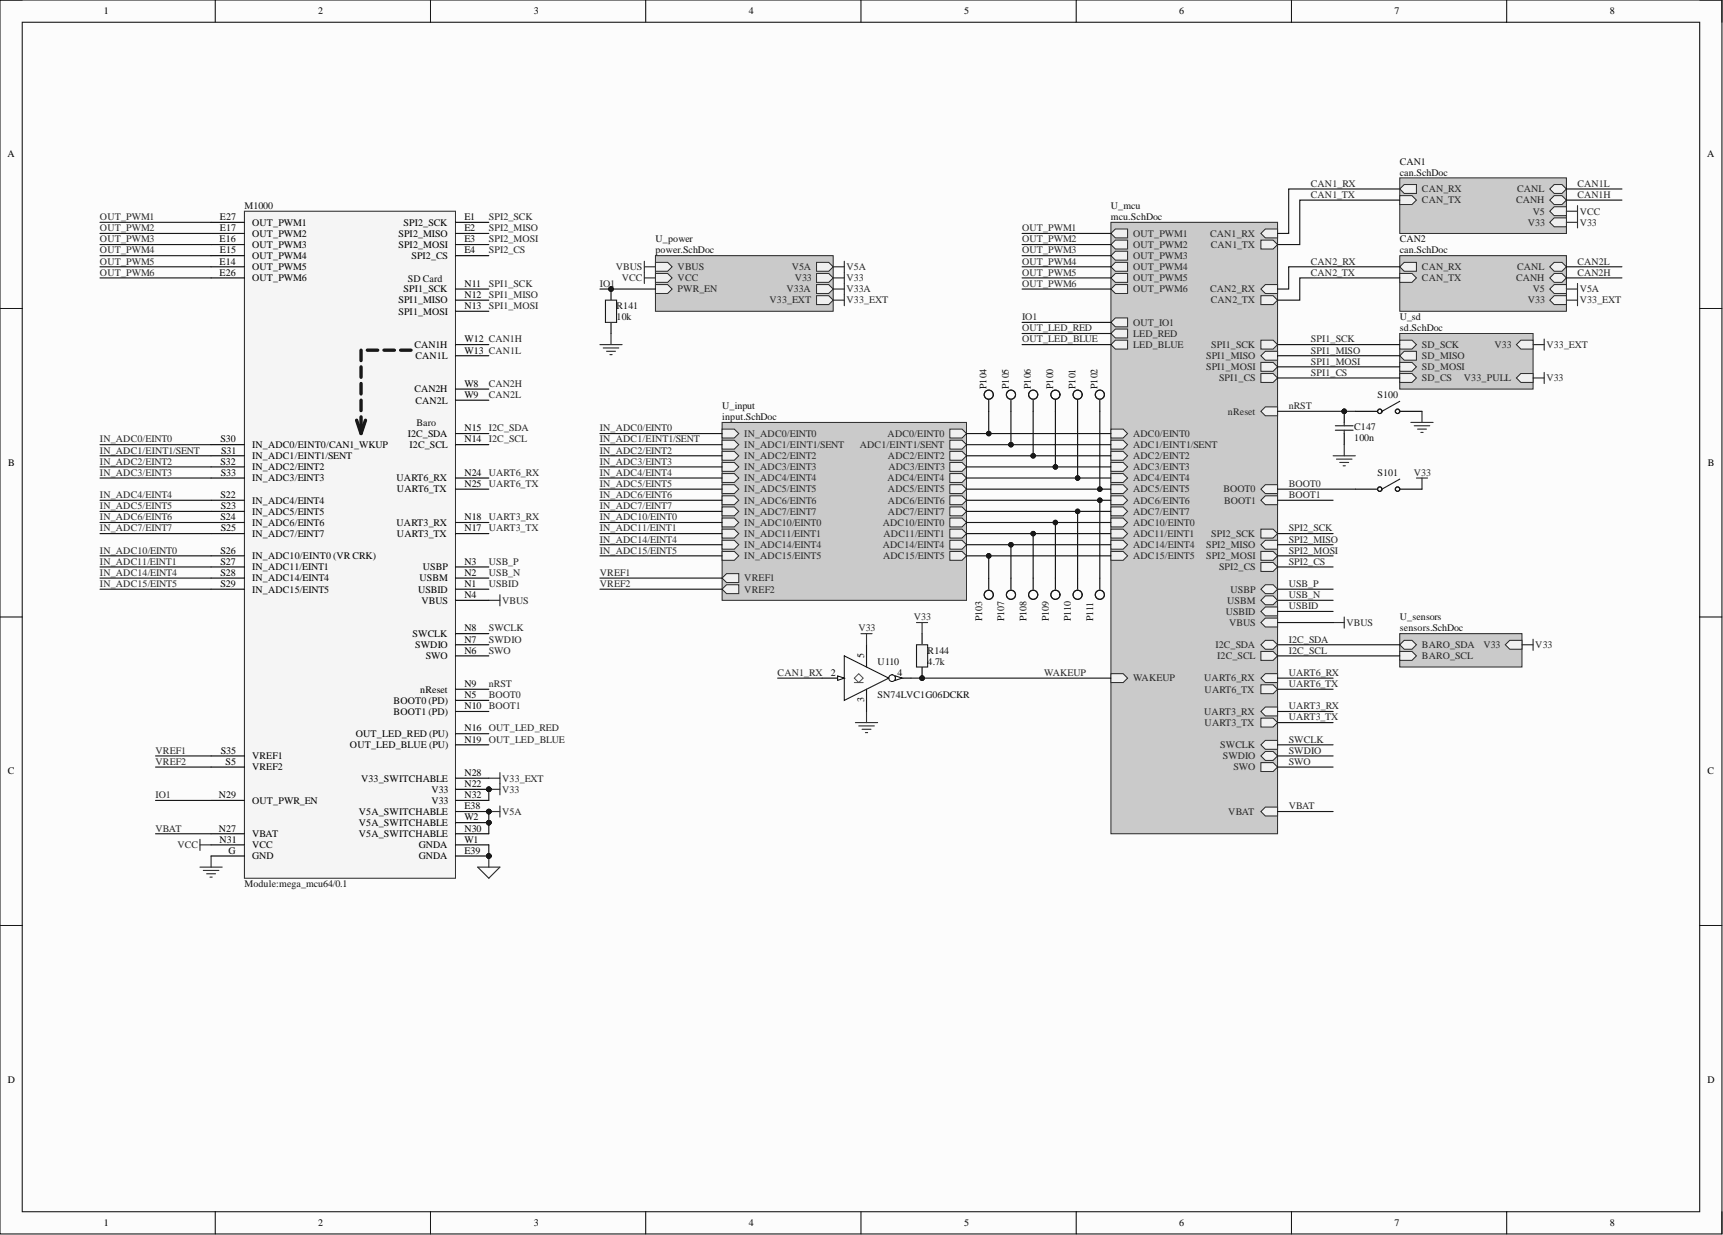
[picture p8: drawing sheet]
<svg xmlns="http://www.w3.org/2000/svg" width="393mm" height="282mm" viewBox="0 0 393 282" stroke-linecap="round" stroke-linejoin="round" font-family="sans-serif">
<defs><g id="words">
<g font-size="2.3">
<text x="23.7" y="3.3">1</text>
<text x="72.6" y="3.3">2</text>
<text x="121.9" y="3.3">3</text>
<text x="170.9" y="3.3">4</text>
<text x="220.1" y="3.3">5</text>
<text x="269.2" y="3.3">6</text>
<text x="318.4" y="3.3">7</text>
<text x="367.5" y="3.3">8</text>
<text x="1.7" y="35.9">A</text>
<text x="389.7" y="35.9">A</text>
<text x="50.2" y="52.8">E17</text>
<text x="50.2" y="50.2">E27</text>
<text x="57.6" y="51.5">OUT_PWM1</text>
<text x="92.1" y="51.5">SPI2_SCK</text>
<text x="106" y="50.2">E1</text>
<text x="106" y="52.8">E2</text>
<text x="50.1" y="55.3">E16</text>
<text x="50.2" y="57.8">E15</text>
<text x="57.6" y="54">OUT_PWM2</text>
<text x="57.6" y="56.6">OUT_PWM3</text>
<text x="57.6" y="59.1">OUT_PWM4</text>
<text x="91" y="54">SPI2_MISO</text>
<text x="91" y="56.6">SPI2_MOSI</text>
<text x="93.9" y="59.1">SPI2_CS</text>
<text x="106" y="55.3">E3</text>
<text x="106" y="57.8">E4</text>
<text x="50.1" y="60.4">E14</text>
<text x="50.1" y="62.9">E26</text>
<text x="57.6" y="61.7">OUT_PWM5</text>
<text x="57.6" y="64.2">OUT_PWM6</text>
<text x="106" y="65.5">N11</text>
<text x="91" y="69.3">SPI1_MISO</text>
<text x="91" y="71.8">SPI1_MOSI</text>
<text x="92.1" y="66.7">SPI1_SCK</text>
<text x="106" y="68">N12</text>
<text x="106" y="70.5">N13</text>
<text x="94.6" y="79.4">CAN1H</text>
<text x="94.9" y="82">CAN1L</text>
<text x="106" y="78.1">W12 CAN1H</text>
<text x="106" y="80.7">W13 CAN1L</text>
<text x="94.6" y="89.6">CAN2H</text>
<text x="106" y="88.3">W8</text>
<text x="94.9" y="92.1">CAN2L</text>
<text x="106" y="90.8">W9</text>
<text x="50.3" y="101">S30</text>
<text x="93.1" y="99.7">I2C_SDA</text>
<text x="106" y="101">N14</text>
<text x="106" y="98.4">N15</text>
<text x="1.9" y="106.4">B</text>
<text x="50.3" y="106.1">S32</text>
<text x="50.5" y="103.5">S31</text>
<text x="57.6" y="102.3">IN_ADC0/EINT0/CAN1_WKUP</text>
<text x="57.6" y="104.8">IN_ADC1/EINT1/SENT</text>
<text x="57.6" y="107.3">IN_ADC2/EINT2</text>
<text x="93.5" y="102.3">I2C_SCL</text>
<text x="389.9" y="106.4">B</text>
<text x="50.3" y="113.7">S22</text>
<text x="50.4" y="108.6">S33</text>
<text x="57.6" y="109.9">IN_ADC3/EINT3</text>
<text x="90.5" y="109.9">UART6_RX</text>
<text x="90.6" y="112.4">UART6_TX</text>
<text x="106" y="108.6">N24</text>
<text x="106" y="111.1">N25</text>
<text x="50.3" y="118.7">S24</text>
<text x="50.4" y="116.2">S23</text>
<text x="57.6" y="114.9">IN_ADC4/EINT4</text>
<text x="57.6" y="117.5">IN_ADC5/EINT5</text>
<text x="106" y="118.7">N18</text>
<text x="50.4" y="121.3">S25</text>
<text x="57.6" y="120">IN_ADC6/EINT6</text>
<text x="57.6" y="122.5">IN_ADC7/EINT7</text>
<text x="90.5" y="120">UART3_RX</text>
<text x="90.6" y="122.5">UART3_TX</text>
<text x="106" y="121.3">N17</text>
<text x="50.3" y="131.4">S28</text>
<text x="50.3" y="128.9">S27</text>
<text x="50.3" y="126.4">S26</text>
<text x="57.6" y="130.2">IN_ADC11/EINT1</text>
<text x="57.6" y="127.6">IN_ADC10/EINT0 (VR CRK)</text>
<text x="96.5" y="130.2">USBP</text>
<text x="106" y="131.4">N2</text>
<text x="106" y="128.9">N3</text>
<text x="50.3" y="134">S29</text>
<text x="57.6" y="135.2">IN_ADC15/EINT5</text>
<text x="57.6" y="132.7">IN_ADC14/EINT4</text>
<text x="95.4" y="135.2">USBID</text>
<text x="95.8" y="132.7">USBM</text>
<text x="96.2" y="137.8">VBUS</text>
<text x="106" y="134">N1</text>
<text x="106" y="136.5">N4</text>
<text x="94.2" y="145.4">SWCLK</text>
<text x="94.8" y="147.9">SWDIO</text>
<text x="106" y="149.2">N6</text>
<text x="106" y="146.7">N7</text>
<text x="106" y="144.1">N8</text>
<text x="97.2" y="150.5">SWO</text>
<text x="189.7" y="154.3">2</text>
<text x="197.3" y="150.2" transform="rotate(-90 197.3 150.2)">5</text>
<text x="204.9" y="154.3">4</text>
<text x="89.9" y="160.6">BOOT0 (PD)</text>
<text x="96" y="158.1">nReset</text>
<text x="106" y="159.3">N5</text>
<text x="106" y="156.8">N9</text>
<text x="106" y="161.9">N10</text>
<text x="197.3" y="160.3" transform="rotate(-90 197.3 160.3)">3</text>
<text x="89.9" y="163.1">BOOT1 (PD)</text>
<text x="106" y="167">N16</text>
<text x="50.4" y="172">S35</text>
<text x="57.6" y="173.3">VREF1</text>
<text x="79.9" y="170.8">OUT_LED_BLUE (PU)</text>
<text x="81.2" y="168.2">OUT_LED_RED (PU)</text>
<text x="106" y="169.5">N19</text>
<text x="1.8" y="176.8">C</text>
<text x="51.5" y="174.6">S5</text>
<text x="57.6" y="175.8">VREF2</text>
<text x="82.4" y="178.4">V33_SWITCHABLE</text>
<text x="106" y="179.6">N22</text>
<text x="106" y="177.1">N28</text>
<text x="389.8" y="176.8">C</text>
<text x="50" y="182.2">N29</text>
<text x="57.6" y="183.4">OUT_PWR_EN</text>
<text x="81.9" y="186">V5A_SWITCHABLE</text>
<text x="98.5" y="180.9">V33</text>
<text x="98.5" y="183.4">V33</text>
<text x="106" y="182.2">N32</text>
<text x="106" y="184.7">E38</text>
<text x="50" y="189.8">N27</text>
<text x="57.6" y="191.1">VBAT</text>
<text x="81.9" y="188.5">V5A_SWITCHABLE</text>
<text x="81.9" y="191.1">V5A_SWITCHABLE</text>
<text x="106" y="187.2">W2</text>
<text x="106" y="189.8">N30</text>
<text x="50.1" y="192.3">N31</text>
<text x="52.2" y="194.9">G</text>
<text x="57.6" y="193.6">VCC</text>
<text x="57.6" y="196.1">GND</text>
<text x="95.6" y="196.1">GNDA</text>
<text x="95.6" y="193.6">GNDA</text>
<text x="106" y="194.9">E39</text>
<text x="106" y="192.3">W1</text>
<text x="1.8" y="247.2">D</text>
<text x="389.8" y="247.2">D</text>
<text x="23.7" y="279.9">1</text>
<text x="72.6" y="279.9">2</text>
<text x="121.9" y="279.9">3</text>
<text x="170.9" y="279.9">4</text>
<text x="220.1" y="279.9">5</text>
<text x="269.2" y="279.9">6</text>
<text x="318.4" y="279.9">7</text>
<text x="367.5" y="279.9">8</text>
</g>
<g font-size="2.3" fill="#0e0e0e">
<text x="319.6" y="37.6">CAN1</text>
<text x="319.6" y="40.1">can.SchDoc</text>
<text x="55.8" y="47.7">M1000</text>
<text x="253.6" y="47.7">U_mcu</text>
<text x="253.6" y="50.2">mcu.SchDoc</text>
<text x="149.6" y="55.3">U_power</text>
<text x="149.6" y="57.8">power.SchDoc</text>
<text x="319.6" y="55.3">CAN2</text>
<text x="319.6" y="57.8">can.SchDoc</text>
<text x="93.1" y="64.4">SD Card</text>
<text x="140.8" y="70.5">R141</text>
<text x="140.8" y="73.1">10k</text>
<text x="319.6" y="73.1">U_sd</text>
<text x="319.6" y="75.6">sd.SchDoc</text>
<text x="225.2" y="88.8" transform="rotate(-90 225.2 88.8)">P104</text>
<text x="230.3" y="88.8" transform="rotate(-90 230.3 88.8)">P105</text>
<text x="235.4" y="88.8" transform="rotate(-90 235.4 88.8)">P106</text>
<text x="240.4" y="88.8" transform="rotate(-90 240.4 88.8)">P100</text>
<text x="245.5" y="88.8" transform="rotate(-90 245.5 88.8)">P101</text>
<text x="250.6" y="88.8" transform="rotate(-90 250.6 88.8)">P102</text>
<text x="164.9" y="93.4">U_input</text>
<text x="164.9" y="95.9">input.SchDoc</text>
<text x="314.5" y="90.8">S100</text>
<text x="95.1" y="97.2">Baro</text>
<text x="309.2" y="98.2">C147</text>
<text x="309.2" y="100.7">100n</text>
<text x="314.5" y="108.6">S101</text>
<text x="224.2" y="141.8" transform="rotate(-90 224.2 141.8)">P103</text>
<text x="229.3" y="141.8" transform="rotate(-90 229.3 141.8)">P107</text>
<text x="234.3" y="141.8" transform="rotate(-90 234.3 141.8)">P108</text>
<text x="239.4" y="141.8" transform="rotate(-90 239.4 141.8)">P109</text>
<text x="244.5" y="141.8" transform="rotate(-90 244.5 141.8)">P110</text>
<text x="249.6" y="141.8" transform="rotate(-90 249.6 141.8)">P111</text>
<text x="319.6" y="141.6">U_sensors</text>
<text x="211.8" y="149.2">R144</text>
<text x="319.6" y="144.1">sensors.SchDoc</text>
<text x="200.4" y="151.7">U110</text>
<text x="211.8" y="151.7">4.7k</text>
<text x="200.4" y="159.3">SN74LVC1G06DCKR</text>
<text x="55.8" y="202.5">Module:mega_mcu64/0.1</text>
</g>
<g font-size="2.3" fill="#262626">
<text x="299.3" y="42.6">CAN1_RX</text>
<text x="299.3" y="45.2">CAN1_TX</text>
<text x="324.6" y="46.4">CAN_TX</text>
<text x="324.6" y="43.9">CAN_RX</text>
<text x="346.1" y="46.4">CANH</text>
<text x="346.4" y="43.9">CANL</text>
<text x="360.1" y="42.6">CAN1L</text>
<text x="360.1" y="45.2">CAN1H</text>
<text x="22.8" y="50.2">OUT_PWM1</text>
<text x="22.8" y="52.8">OUT_PWM2</text>
<text x="111.6" y="50.2">SPI2_SCK</text>
<text x="111.6" y="52.8">SPI2_MISO</text>
<text x="233.3" y="52.8">OUT_PWM1</text>
<text x="348.8" y="51.5">V33</text>
<text x="349.9" y="49">V5</text>
<text x="360.6" y="51.5">V33</text>
<text x="360.6" y="49">VCC</text>
<text x="22.8" y="55.3">OUT_PWM3</text>
<text x="22.8" y="57.8">OUT_PWM4</text>
<text x="111.6" y="55.3">SPI2_MOSI</text>
<text x="111.6" y="57.8">SPI2_CS</text>
<text x="233.3" y="55.3">OUT_PWM2</text>
<text x="233.3" y="57.8">OUT_PWM3</text>
<text x="258.7" y="54">OUT_PWM1</text>
<text x="258.7" y="56.6">OUT_PWM2</text>
<text x="258.7" y="59.1">OUT_PWM3</text>
<text x="276.3" y="54">CAN1_RX</text>
<text x="276.4" y="56.6">CAN1_TX</text>
<text x="22.8" y="60.4">OUT_PWM5</text>
<text x="22.8" y="62.9">OUT_PWM6</text>
<text x="111.6" y="65.5">SPI1_SCK</text>
<text x="137" y="65.5">IO1</text>
<text x="140.6" y="61.7">VBUS</text>
<text x="141.9" y="64.2">VCC</text>
<text x="154.7" y="61.7">VBUS</text>
<text x="154.7" y="64.2">VCC</text>
<text x="180.7" y="61.7">V5A</text>
<text x="181.4" y="64.2">V33</text>
<text x="193.3" y="64.2">V33</text>
<text x="193.3" y="61.7">V5A</text>
<text x="233.3" y="60.4">OUT_PWM4</text>
<text x="233.3" y="62.9">OUT_PWM5</text>
<text x="233.3" y="65.5">OUT_PWM6</text>
<text x="258.7" y="61.7">OUT_PWM4</text>
<text x="258.7" y="64.2">OUT_PWM5</text>
<text x="299.3" y="60.4">CAN2_RX</text>
<text x="299.3" y="62.9">CAN2_TX</text>
<text x="324.6" y="64.2">CAN_TX</text>
<text x="324.6" y="61.7">CAN_RX</text>
<text x="346.1" y="64.2">CANH</text>
<text x="346.4" y="61.7">CANL</text>
<text x="360.1" y="60.4">CAN2L</text>
<text x="360.1" y="62.9">CAN2H</text>
<text x="111.6" y="68">SPI1_MISO</text>
<text x="111.6" y="70.5">SPI1_MOSI</text>
<text x="154.7" y="66.7">PWR_EN</text>
<text x="175.7" y="69.3">V33_EXT</text>
<text x="179.6" y="66.7">V33A</text>
<text x="193.3" y="66.7">V33A</text>
<text x="193.3" y="69.3">V33_EXT</text>
<text x="258.7" y="66.7">OUT_PWM6</text>
<text x="276.3" y="66.7">CAN2_RX</text>
<text x="276.4" y="69.3">CAN2_TX</text>
<text x="348.8" y="69.3">V33</text>
<text x="349.9" y="66.7">V5</text>
<text x="360.6" y="69.3">V33_EXT</text>
<text x="360.6" y="66.7">V5A</text>
<text x="233.3" y="73.1">IO1</text>
<text x="233.3" y="75.6">OUT_LED_RED</text>
<text x="258.7" y="74.3">OUT_IO1</text>
<text x="258.7" y="76.9">LED_RED</text>
<text x="233.3" y="78.1">OUT_LED_BLUE</text>
<text x="258.7" y="79.4">LED_BLUE</text>
<text x="275.3" y="82">SPI1_MISO</text>
<text x="276.5" y="79.4">SPI1_SCK</text>
<text x="299.3" y="78.1">SPI1_SCK</text>
<text x="299.3" y="80.7">SPI1_MISO</text>
<text x="299.3" y="83.2">SPI1_MOSI</text>
<text x="324.6" y="79.4">SD_SCK</text>
<text x="324.6" y="82">SD_MISO</text>
<text x="341.2" y="79.4">V33</text>
<text x="353" y="79.4">V33_EXT</text>
<text x="111.6" y="88.3">CAN2H</text>
<text x="275.3" y="84.5">SPI1_MOSI</text>
<text x="278.3" y="87">SPI1_CS</text>
<text x="299.3" y="85.8">SPI1_CS</text>
<text x="324.6" y="87">SD_CS</text>
<text x="324.6" y="84.5">SD_MOSI</text>
<text x="334.2" y="87">V33_PULL</text>
<text x="353" y="87">V33</text>
<text x="111.6" y="90.8">CAN2L</text>
<text x="280.3" y="94.6">nReset</text>
<text x="294.2" y="93.4">nRST</text>
<text x="22.8" y="101">IN_ADC0/EINT0</text>
<text x="111.6" y="98.4">I2C_SDA</text>
<text x="111.6" y="101">I2C_SCL</text>
<text x="137" y="98.4">IN_ADC0/EINT0</text>
<text x="137" y="101">IN_ADC1/EINT1/SENT</text>
<text x="169.9" y="99.7">IN_ADC0/EINT0</text>
<text x="202.6" y="99.7">ADC0/EINT0</text>
<text x="258.7" y="99.7">ADC0/EINT0</text>
<text x="22.8" y="103.5">IN_ADC1/EINT1/SENT</text>
<text x="22.8" y="106.1">IN_ADC2/EINT2</text>
<text x="137" y="103.5">IN_ADC2/EINT2</text>
<text x="137" y="106.1">IN_ADC3/EINT3</text>
<text x="169.9" y="102.3">IN_ADC1/EINT1/SENT</text>
<text x="169.9" y="104.8">IN_ADC2/EINT2</text>
<text x="169.9" y="107.3">IN_ADC3/EINT3</text>
<text x="196.3" y="102.3">ADC1/EINT1/SENT</text>
<text x="202.7" y="104.8">ADC2/EINT2</text>
<text x="202.8" y="107.3">ADC3/EINT3</text>
<text x="258.7" y="104.8">ADC2/EINT2</text>
<text x="258.7" y="102.3">ADC1/EINT1/SENT</text>
<text x="258.7" y="107.3">ADC3/EINT3</text>
<text x="22.8" y="108.6">IN_ADC3/EINT3</text>
<text x="22.8" y="113.7">IN_ADC4/EINT4</text>
<text x="111.6" y="108.6">UART6_RX</text>
<text x="111.6" y="111.1">UART6_TX</text>
<text x="137" y="108.6">IN_ADC4/EINT4</text>
<text x="137" y="111.1">IN_ADC5/EINT5</text>
<text x="137" y="113.7">IN_ADC6/EINT6</text>
<text x="169.9" y="109.9">IN_ADC4/EINT4</text>
<text x="169.9" y="112.4">IN_ADC5/EINT5</text>
<text x="202.6" y="109.9">ADC4/EINT4</text>
<text x="202.7" y="112.4">ADC5/EINT5</text>
<text x="258.7" y="112.4">ADC5/EINT5</text>
<text x="258.7" y="109.9">ADC4/EINT4</text>
<text x="279.3" y="112.4">BOOT0</text>
<text x="294.2" y="111.1">BOOT0</text>
<text x="294.2" y="113.7">BOOT1</text>
<text x="322.8" y="108.6">V33</text>
<text x="22.8" y="116.2">IN_ADC5/EINT5</text>
<text x="22.8" y="118.7">IN_ADC6/EINT6</text>
<text x="111.6" y="118.7">UART3_RX</text>
<text x="137" y="116.2">IN_ADC7/EINT7</text>
<text x="137" y="118.7">IN_ADC10/EINT0</text>
<text x="169.9" y="114.9">IN_ADC6/EINT6</text>
<text x="169.9" y="117.5">IN_ADC7/EINT7</text>
<text x="202.7" y="114.9">ADC6/EINT6</text>
<text x="202.7" y="117.5">ADC7/EINT7</text>
<text x="258.7" y="114.9">ADC6/EINT6</text>
<text x="258.7" y="117.5">ADC7/EINT7</text>
<text x="279.5" y="114.9">BOOT1</text>
<text x="22.8" y="121.3">IN_ADC7/EINT7</text>
<text x="111.6" y="121.3">UART3_TX</text>
<text x="137" y="121.3">IN_ADC11/EINT1</text>
<text x="137" y="123.8">IN_ADC14/EINT4</text>
<text x="169.9" y="120">IN_ADC10/EINT0</text>
<text x="169.9" y="122.5">IN_ADC11/EINT1</text>
<text x="169.9" y="125.1">IN_ADC14/EINT4</text>
<text x="201.5" y="120">ADC10/EINT0</text>
<text x="201.5" y="125.1">ADC14/EINT4</text>
<text x="201.7" y="122.5">ADC11/EINT1</text>
<text x="258.7" y="120">ADC10/EINT0</text>
<text x="258.7" y="122.5">ADC11/EINT1</text>
<text x="258.7" y="125.1">ADC14/EINT4</text>
<text x="275.3" y="125.1">SPI2_MISO</text>
<text x="276.5" y="122.5">SPI2_SCK</text>
<text x="294.2" y="121.3">SPI2_SCK</text>
<text x="294.2" y="123.8">SPI2_MISO</text>
<text x="22.8" y="126.4">IN_ADC10/EINT0</text>
<text x="22.8" y="128.9">IN_ADC11/EINT1</text>
<text x="22.8" y="131.4">IN_ADC14/EINT4</text>
<text x="111.6" y="128.9">USB_P</text>
<text x="111.6" y="131.4">USB_N</text>
<text x="137" y="131.4">VREF1</text>
<text x="137" y="126.4">IN_ADC15/EINT5</text>
<text x="169.9" y="127.6">IN_ADC15/EINT5</text>
<text x="201.6" y="127.6">ADC15/EINT5</text>
<text x="258.7" y="127.6">ADC15/EINT5</text>
<text x="275.3" y="127.6">SPI2_MOSI</text>
<text x="278.3" y="130.2">SPI2_CS</text>
<text x="294.2" y="126.4">SPI2_MOSI</text>
<text x="294.2" y="128.9">SPI2_CS</text>
<text x="22.8" y="134">IN_ADC15/EINT5</text>
<text x="111.6" y="134">USBID</text>
<text x="114.6" y="137.8">VBUS</text>
<text x="137" y="134">VREF2</text>
<text x="169.9" y="132.7">VREF1</text>
<text x="169.9" y="135.2">VREF2</text>
<text x="280.2" y="137.8">USBM</text>
<text x="280.9" y="135.2">USBP</text>
<text x="294.2" y="134">USB_P</text>
<text x="294.2" y="136.5">USB_N</text>
<text x="208.6" y="141.6">V33</text>
<text x="279.8" y="140.3">USBID</text>
<text x="280.6" y="142.8">VBUS</text>
<text x="294.2" y="139">USBID</text>
<text x="307.4" y="142.8">VBUS</text>
<text x="111.6" y="144.1">SWCLK</text>
<text x="111.6" y="146.7">SWDIO</text>
<text x="111.6" y="149.2">SWO</text>
<text x="196" y="144.1">V33</text>
<text x="277.5" y="147.9">I2C_SDA</text>
<text x="294.2" y="146.7">I2C_SDA</text>
<text x="294.2" y="149.2">I2C_SCL</text>
<text x="324.6" y="147.9">BARO_SDA</text>
<text x="338.7" y="147.9">V33</text>
<text x="350.5" y="147.9">V33</text>
<text x="177.5" y="154.3">CAN1_RX</text>
<text x="238.4" y="154.3">WAKEUP</text>
<text x="258.7" y="155.5">WAKEUP</text>
<text x="274.9" y="155.5">UART6_RX</text>
<text x="277.9" y="150.5">I2C_SCL</text>
<text x="294.2" y="154.3">UART6_RX</text>
<text x="324.6" y="150.5">BARO_SCL</text>
<text x="111.6" y="156.8">nRST</text>
<text x="111.6" y="159.3">BOOT0</text>
<text x="111.6" y="161.9">BOOT1</text>
<text x="275" y="158.1">UART6_TX</text>
<text x="294.2" y="156.8">UART6_TX</text>
<text x="294.2" y="161.9">UART3_RX</text>
<text x="111.6" y="167">OUT_LED_RED</text>
<text x="274.9" y="163.1">UART3_RX</text>
<text x="275" y="165.7">UART3_TX</text>
<text x="294.2" y="164.4">UART3_TX</text>
<text x="35.5" y="172">VREF1</text>
<text x="111.6" y="169.5">OUT_LED_BLUE</text>
<text x="278.6" y="170.8">SWCLK</text>
<text x="279.1" y="173.3">SWDIO</text>
<text x="294.2" y="169.5">SWCLK</text>
<text x="294.2" y="172">SWDIO</text>
<text x="35.5" y="174.6">VREF2</text>
<text x="114.6" y="178.4">V33_EXT</text>
<text x="281.6" y="175.8">SWO</text>
<text x="294.2" y="174.6">SWO</text>
<text x="35.5" y="182.2">IO1</text>
<text x="114.6" y="180.9">V33</text>
<text x="114.6" y="186">V5A</text>
<text x="280.4" y="186">VBAT</text>
<text x="294.2" y="184.7">VBAT</text>
<text x="35.5" y="189.8">VBAT</text>
<text x="40.5" y="193.6">VCC</text>
</g>
</g></defs>
<path d="M0 0h393.1v281.6h-393.1z" fill-rule="evenodd" fill="#fcfcfc"/>
<path d="M0 0h393.1v281.6h-393.1z" fill="none" stroke="#000" stroke-width=".23"/>
<path d="M5.1 5.1h382.9v271.5h-382.9z" fill-rule="evenodd" fill="#fcfcfc"/>
<g fill="none" stroke="#000" stroke-width=".23">
<path d="M0 0h5.1M49.1 0v5.1M98.3 0v5.1M147.4 0v5.1M196.6 0v5.1M245.7 0v5.1M294.8 0v5.1M344 0v5.1M388 0h5.1v5.1M5.1 5.1h382.9v271.5h-382.9zM0 70.4h5.1M388 70.4h5.1"/>
<path d="M0 140.8h5.1M388 140.8h5.1M0 211.2h5.1M388 211.2h5.1M49.1 276.6v5M98.3 276.6v5M147.4 276.6v5M196.6 276.6v5M245.7 276.6v5M294.8 276.6v5M344 276.6v5M393.1 276.6v5"/>
</g>
<path d="M164.9 96.4h55.7v40.6h-55.7z" fill-rule="evenodd" fill="#cacaca"/>
<path d="M164.9 96.4h55.7v40.6h-55.7z" fill="none" stroke="#262626" stroke-width=".23"/>
<path d="M165.9 130.9h2.8v2.1h-2.8l-1-1.1z" fill-rule="evenodd" fill="#f0f0f0"/>
<path d="M165.9 130.9h2.8v2.1h-2.8l-1-1.1z" fill="none" stroke="#262626" stroke-width=".23"/>
<path d="M165.9 133.5h2.8v2h-2.8l-1-1z" fill-rule="evenodd" fill="#f0f0f0"/>
<path d="M165.9 133.5h2.8v2h-2.8l-1-1z" fill="none" stroke="#262626" stroke-width=".23"/>
<path d="M216.8 97.9h2.8l1 1.1-1 1h-2.8z" fill-rule="evenodd" fill="#f0f0f0"/>
<path d="M216.8 97.9h2.8l1 1.1-1 1h-2.8z" fill="none" stroke="#262626" stroke-width=".23"/>
<path d="M216.8 100.5h2.8l1 1-1 1h-2.8z" fill-rule="evenodd" fill="#f0f0f0"/>
<path d="M216.8 100.5h2.8l1 1-1 1h-2.8z" fill="none" stroke="#262626" stroke-width=".23"/>
<path d="M216.8 103h2.8l1 1-1 1h-2.8z" fill-rule="evenodd" fill="#f0f0f0"/>
<path d="M216.8 103h2.8l1 1-1 1h-2.8z" fill="none" stroke="#262626" stroke-width=".23"/>
<path d="M216.8 105.5h2.8l1 1.1-1 1h-2.8z" fill-rule="evenodd" fill="#f0f0f0"/>
<path d="M216.8 105.5h2.8l1 1.1-1 1h-2.8z" fill="none" stroke="#262626" stroke-width=".23"/>
<path d="M216.8 108.1h2.8l1 1-1 1h-2.8z" fill-rule="evenodd" fill="#f0f0f0"/>
<path d="M216.8 108.1h2.8l1 1-1 1h-2.8z" fill="none" stroke="#262626" stroke-width=".23"/>
<path d="M216.8 110.6h2.8l1 1-1 1.1h-2.8z" fill-rule="evenodd" fill="#f0f0f0"/>
<path d="M216.8 110.6h2.8l1 1-1 1.1h-2.8z" fill="none" stroke="#262626" stroke-width=".23"/>
<path d="M216.8 113.2h2.8l1 1-1 1h-2.8z" fill-rule="evenodd" fill="#f0f0f0"/>
<path d="M216.8 113.2h2.8l1 1-1 1h-2.8z" fill="none" stroke="#262626" stroke-width=".23"/>
<path d="M216.8 115.7h2.8l1 1-1 1h-2.8z" fill-rule="evenodd" fill="#f0f0f0"/>
<path d="M216.8 115.7h2.8l1 1-1 1h-2.8z" fill="none" stroke="#262626" stroke-width=".23"/>
<path d="M216.8 118.2h2.8l1 1.1-1 1h-2.8z" fill-rule="evenodd" fill="#f0f0f0"/>
<path d="M216.8 118.2h2.8l1 1.1-1 1h-2.8z" fill="none" stroke="#262626" stroke-width=".23"/>
<path d="M216.8 120.8h2.8l1 1-1 1h-2.8z" fill-rule="evenodd" fill="#f0f0f0"/>
<path d="M216.8 120.8h2.8l1 1-1 1h-2.8z" fill="none" stroke="#262626" stroke-width=".23"/>
<path d="M216.8 123.3h2.8l1 1-1 1h-2.8z" fill-rule="evenodd" fill="#f0f0f0"/>
<path d="M216.8 123.3h2.8l1 1-1 1h-2.8z" fill="none" stroke="#262626" stroke-width=".23"/>
<path d="M216.8 125.8h2.8l1 1.1-1 1h-2.8z" fill-rule="evenodd" fill="#f0f0f0"/>
<path d="M216.8 125.8h2.8l1 1.1-1 1h-2.8z" fill="none" stroke="#262626" stroke-width=".23"/>
<path d="M164.9 97.9h2.7l1.1 1.1-1.1 1h-2.7z" fill-rule="evenodd" fill="#f0f0f0"/>
<path d="M164.9 97.9h2.7l1.1 1.1-1.1 1h-2.7z" fill="none" stroke="#262626" stroke-width=".23"/>
<path d="M164.9 100.5h2.7l1.1 1-1.1 1h-2.7z" fill-rule="evenodd" fill="#f0f0f0"/>
<path d="M164.9 100.5h2.7l1.1 1-1.1 1h-2.7z" fill="none" stroke="#262626" stroke-width=".23"/>
<path d="M164.9 103h2.7l1.1 1-1.1 1h-2.7z" fill-rule="evenodd" fill="#f0f0f0"/>
<path d="M164.9 103h2.7l1.1 1-1.1 1h-2.7z" fill="none" stroke="#262626" stroke-width=".23"/>
<path d="M164.9 105.5h2.7l1.1 1.1-1.1 1h-2.7z" fill-rule="evenodd" fill="#f0f0f0"/>
<path d="M164.9 105.5h2.7l1.1 1.1-1.1 1h-2.7z" fill="none" stroke="#262626" stroke-width=".23"/>
<path d="M164.9 108.1h2.7l1.1 1-1.1 1h-2.7z" fill-rule="evenodd" fill="#f0f0f0"/>
<path d="M164.9 108.1h2.7l1.1 1-1.1 1h-2.7z" fill="none" stroke="#262626" stroke-width=".23"/>
<path d="M164.9 110.6h2.7l1.1 1-1.1 1.1h-2.7z" fill-rule="evenodd" fill="#f0f0f0"/>
<path d="M164.9 110.6h2.7l1.1 1-1.1 1.1h-2.7z" fill="none" stroke="#262626" stroke-width=".23"/>
<path d="M164.9 113.2h2.7l1.1 1-1.1 1h-2.7z" fill-rule="evenodd" fill="#f0f0f0"/>
<path d="M164.9 113.2h2.7l1.1 1-1.1 1h-2.7z" fill="none" stroke="#262626" stroke-width=".23"/>
<path d="M164.9 115.7h2.7l1.1 1-1.1 1h-2.7z" fill-rule="evenodd" fill="#f0f0f0"/>
<path d="M164.9 115.7h2.7l1.1 1-1.1 1h-2.7z" fill="none" stroke="#262626" stroke-width=".23"/>
<path d="M164.9 118.2h2.7l1.1 1.1-1.1 1h-2.7z" fill-rule="evenodd" fill="#f0f0f0"/>
<path d="M164.9 118.2h2.7l1.1 1.1-1.1 1h-2.7z" fill="none" stroke="#262626" stroke-width=".23"/>
<path d="M164.9 120.8h2.7l1.1 1-1.1 1h-2.7z" fill-rule="evenodd" fill="#f0f0f0"/>
<path d="M164.9 120.8h2.7l1.1 1-1.1 1h-2.7z" fill="none" stroke="#262626" stroke-width=".23"/>
<path d="M164.9 123.3h2.7l1.1 1-1.1 1h-2.7z" fill-rule="evenodd" fill="#f0f0f0"/>
<path d="M164.9 123.3h2.7l1.1 1-1.1 1h-2.7z" fill="none" stroke="#262626" stroke-width=".23"/>
<path d="M164.9 125.8h2.7l1.1 1.1-1.1 1h-2.7z" fill-rule="evenodd" fill="#f0f0f0"/>
<path d="M164.9 125.8h2.7l1.1 1.1-1.1 1h-2.7z" fill="none" stroke="#262626" stroke-width=".23"/>
<path d="M253.6 50.7h38.1v139.6h-38.1z" fill-rule="evenodd" fill="#cacaca"/>
<path d="M253.6 50.7h38.1v139.6h-38.1z" fill="none" stroke="#262626" stroke-width=".23"/>
<path d="M254.6 52.3h2.8v2h-2.8l-1-1z" fill-rule="evenodd" fill="#f0f0f0"/>
<path d="M254.6 52.3h2.8v2h-2.8l-1-1z" fill="none" stroke="#262626" stroke-width=".23"/>
<path d="M254.6 65h2.8v2h-2.8l-1-1z" fill-rule="evenodd" fill="#f0f0f0"/>
<path d="M254.6 65h2.8v2h-2.8l-1-1z" fill="none" stroke="#262626" stroke-width=".23"/>
<path d="M254.6 54.8h2.8v2h-2.8l-1-1z" fill-rule="evenodd" fill="#f0f0f0"/>
<path d="M254.6 54.8h2.8v2h-2.8l-1-1z" fill="none" stroke="#262626" stroke-width=".23"/>
<path d="M254.6 57.3h2.8v2.1h-2.8l-1-1z" fill-rule="evenodd" fill="#f0f0f0"/>
<path d="M254.6 57.3h2.8v2.1h-2.8l-1-1z" fill="none" stroke="#262626" stroke-width=".23"/>
<path d="M254.6 59.9h2.8v2h-2.8l-1-1z" fill-rule="evenodd" fill="#f0f0f0"/>
<path d="M254.6 59.9h2.8v2h-2.8l-1-1z" fill="none" stroke="#262626" stroke-width=".23"/>
<path d="M254.6 62.4h2.8v2h-2.8l-1-1z" fill-rule="evenodd" fill="#f0f0f0"/>
<path d="M254.6 62.4h2.8v2h-2.8l-1-1z" fill="none" stroke="#262626" stroke-width=".23"/>
<path d="M254.6 72.6h2.8v2h-2.8l-1-1z" fill-rule="evenodd" fill="#f0f0f0"/>
<path d="M254.6 72.6h2.8v2h-2.8l-1-1z" fill="none" stroke="#262626" stroke-width=".23"/>
<path d="M288.9 92.9h2.8v2h-2.8l-1-1z" fill-rule="evenodd" fill="#f0f0f0"/>
<path d="M288.9 92.9h2.8v2h-2.8l-1-1z" fill="none" stroke="#262626" stroke-width=".23"/>
<path d="M288.9 110.6h2.8v2.1h-2.8l-1-1.1z" fill-rule="evenodd" fill="#f0f0f0"/>
<path d="M288.9 110.6h2.8v2.1h-2.8l-1-1.1z" fill="none" stroke="#262626" stroke-width=".23"/>
<path d="M288.9 184.2h2.8v2h-2.8l-1-1z" fill-rule="evenodd" fill="#f0f0f0"/>
<path d="M288.9 184.2h2.8v2h-2.8l-1-1z" fill="none" stroke="#262626" stroke-width=".23"/>
<path d="M288.9 146.1h1.7l1.1 1.1-1.1 1h-1.7l-1-1z" fill-rule="evenodd" fill="#f0f0f0"/>
<path d="M288.9 146.1h1.7l1.1 1.1-1.1 1h-1.7l-1-1z" fill="none" stroke="#262626" stroke-width=".23"/>
<path d="M288.9 136h1.7l1.1 1-1.1 1h-1.7l-1-1z" fill-rule="evenodd" fill="#f0f0f0"/>
<path d="M288.9 136h1.7l1.1 1-1.1 1h-1.7l-1-1z" fill="none" stroke="#262626" stroke-width=".23"/>
<path d="M288.9 133.5h1.7l1.1 1-1.1 1h-1.7l-1-1z" fill-rule="evenodd" fill="#f0f0f0"/>
<path d="M288.9 133.5h1.7l1.1 1-1.1 1h-1.7l-1-1z" fill="none" stroke="#262626" stroke-width=".23"/>
<path d="M288.9 138.5h2.8v2.1h-2.8l-1-1.1z" fill-rule="evenodd" fill="#f0f0f0"/>
<path d="M288.9 138.5h2.8v2.1h-2.8l-1-1.1z" fill="none" stroke="#262626" stroke-width=".23"/>
<path d="M288.9 141.1h2.8v2h-2.8l-1-1z" fill-rule="evenodd" fill="#f0f0f0"/>
<path d="M288.9 141.1h2.8v2h-2.8l-1-1z" fill="none" stroke="#262626" stroke-width=".23"/>
<path d="M288.9 169h2.8v2h-2.8l-1-1z" fill-rule="evenodd" fill="#f0f0f0"/>
<path d="M288.9 169h2.8v2h-2.8l-1-1z" fill="none" stroke="#262626" stroke-width=".23"/>
<path d="M288.9 171.5h1.7l1.1 1-1.1 1h-1.7l-1-1z" fill-rule="evenodd" fill="#f0f0f0"/>
<path d="M288.9 171.5h1.7l1.1 1-1.1 1h-1.7l-1-1z" fill="none" stroke="#262626" stroke-width=".23"/>
<path d="M287.9 174.1h2.7l1.1 1-1.1 1h-2.7z" fill-rule="evenodd" fill="#f0f0f0"/>
<path d="M287.9 174.1h2.7l1.1 1-1.1 1h-2.7z" fill="none" stroke="#262626" stroke-width=".23"/>
<path d="M287.9 125.8h2.7l1.1 1.1-1.1 1h-2.7z" fill-rule="evenodd" fill="#f0f0f0"/>
<path d="M287.9 125.8h2.7l1.1 1.1-1.1 1h-2.7z" fill="none" stroke="#262626" stroke-width=".23"/>
<path d="M288.9 123.3h2.8v2h-2.8l-1-1z" fill-rule="evenodd" fill="#f0f0f0"/>
<path d="M288.9 123.3h2.8v2h-2.8l-1-1z" fill="none" stroke="#262626" stroke-width=".23"/>
<path d="M287.9 120.8h2.7l1.1 1-1.1 1h-2.7z" fill-rule="evenodd" fill="#f0f0f0"/>
<path d="M287.9 120.8h2.7l1.1 1-1.1 1h-2.7z" fill="none" stroke="#262626" stroke-width=".23"/>
<path d="M287.9 128.4h2.7l1.1 1-1.1 1h-2.7z" fill-rule="evenodd" fill="#f0f0f0"/>
<path d="M287.9 128.4h2.7l1.1 1-1.1 1h-2.7z" fill="none" stroke="#262626" stroke-width=".23"/>
<path d="M287.9 148.7h2.7l1.1 1-1.1 1h-2.7z" fill-rule="evenodd" fill="#f0f0f0"/>
<path d="M287.9 148.7h2.7l1.1 1-1.1 1h-2.7z" fill="none" stroke="#262626" stroke-width=".23"/>
<path d="M288.9 80.2h2.8v2h-2.8l-1-1z" fill-rule="evenodd" fill="#f0f0f0"/>
<path d="M288.9 80.2h2.8v2h-2.8l-1-1z" fill="none" stroke="#262626" stroke-width=".23"/>
<path d="M287.9 82.7h2.7l1.1 1-1.1 1h-2.7z" fill-rule="evenodd" fill="#f0f0f0"/>
<path d="M287.9 82.7h2.7l1.1 1-1.1 1h-2.7z" fill="none" stroke="#262626" stroke-width=".23"/>
<path d="M287.9 77.6h2.7l1.1 1.1-1.1 1h-2.7z" fill-rule="evenodd" fill="#f0f0f0"/>
<path d="M287.9 77.6h2.7l1.1 1.1-1.1 1h-2.7z" fill="none" stroke="#262626" stroke-width=".23"/>
<path d="M253.6 153.8h2.8l1 1-1 1h-2.8z" fill-rule="evenodd" fill="#f0f0f0"/>
<path d="M253.6 153.8h2.8l1 1-1 1h-2.8z" fill="none" stroke="#262626" stroke-width=".23"/>
<path d="M253.6 103h2.8l1 1-1 1h-2.8z" fill-rule="evenodd" fill="#f0f0f0"/>
<path d="M253.6 103h2.8l1 1-1 1h-2.8z" fill="none" stroke="#262626" stroke-width=".23"/>
<path d="M253.6 110.6h2.8l1 1-1 1.1h-2.8z" fill-rule="evenodd" fill="#f0f0f0"/>
<path d="M253.6 110.6h2.8l1 1-1 1.1h-2.8z" fill="none" stroke="#262626" stroke-width=".23"/>
<path d="M253.6 108.1h2.8l1 1-1 1h-2.8z" fill-rule="evenodd" fill="#f0f0f0"/>
<path d="M253.6 108.1h2.8l1 1-1 1h-2.8z" fill="none" stroke="#262626" stroke-width=".23"/>
<path d="M253.6 118.2h2.8l1 1.1-1 1h-2.8z" fill-rule="evenodd" fill="#f0f0f0"/>
<path d="M253.6 118.2h2.8l1 1.1-1 1h-2.8z" fill="none" stroke="#262626" stroke-width=".23"/>
<path d="M253.6 120.8h2.8l1 1-1 1h-2.8z" fill-rule="evenodd" fill="#f0f0f0"/>
<path d="M253.6 120.8h2.8l1 1-1 1h-2.8z" fill="none" stroke="#262626" stroke-width=".23"/>
<path d="M253.6 100.5h2.8l1 1-1 1h-2.8z" fill-rule="evenodd" fill="#f0f0f0"/>
<path d="M253.6 100.5h2.8l1 1-1 1h-2.8z" fill="none" stroke="#262626" stroke-width=".23"/>
<path d="M253.6 97.9h2.8l1 1.1-1 1h-2.8z" fill-rule="evenodd" fill="#f0f0f0"/>
<path d="M253.6 97.9h2.8l1 1.1-1 1h-2.8z" fill="none" stroke="#262626" stroke-width=".23"/>
<path d="M253.6 105.5h2.8l1 1.1-1 1h-2.8z" fill-rule="evenodd" fill="#f0f0f0"/>
<path d="M253.6 105.5h2.8l1 1.1-1 1h-2.8z" fill="none" stroke="#262626" stroke-width=".23"/>
<path d="M253.6 113.2h2.8l1 1-1 1h-2.8z" fill-rule="evenodd" fill="#f0f0f0"/>
<path d="M253.6 113.2h2.8l1 1-1 1h-2.8z" fill="none" stroke="#262626" stroke-width=".23"/>
<path d="M253.6 123.3h2.8l1 1-1 1h-2.8z" fill-rule="evenodd" fill="#f0f0f0"/>
<path d="M253.6 123.3h2.8l1 1-1 1h-2.8z" fill="none" stroke="#262626" stroke-width=".23"/>
<path d="M253.6 115.7h2.8l1 1-1 1h-2.8z" fill-rule="evenodd" fill="#f0f0f0"/>
<path d="M253.6 115.7h2.8l1 1-1 1h-2.8z" fill="none" stroke="#262626" stroke-width=".23"/>
<path d="M253.6 125.8h2.8l1 1.1-1 1h-2.8z" fill-rule="evenodd" fill="#f0f0f0"/>
<path d="M253.6 125.8h2.8l1 1.1-1 1h-2.8z" fill="none" stroke="#262626" stroke-width=".23"/>
<path d="M287.9 163.9h2.7l1.1 1-1.1 1h-2.7z" fill-rule="evenodd" fill="#f0f0f0"/>
<path d="M287.9 163.9h2.7l1.1 1-1.1 1h-2.7z" fill="none" stroke="#262626" stroke-width=".23"/>
<path d="M288.9 161.4h2.8v2h-2.8l-1-1z" fill-rule="evenodd" fill="#f0f0f0"/>
<path d="M288.9 161.4h2.8v2h-2.8l-1-1z" fill="none" stroke="#262626" stroke-width=".23"/>
<path d="M287.9 54.8h2.7l1.1 1-1.1 1h-2.7z" fill-rule="evenodd" fill="#f0f0f0"/>
<path d="M287.9 54.8h2.7l1.1 1-1.1 1h-2.7z" fill="none" stroke="#262626" stroke-width=".23"/>
<path d="M288.9 52.3h2.8v2h-2.8l-1-1z" fill-rule="evenodd" fill="#f0f0f0"/>
<path d="M288.9 52.3h2.8v2h-2.8l-1-1z" fill="none" stroke="#262626" stroke-width=".23"/>
<path d="M287.9 67.5h2.7l1.1 1-1.1 1h-2.7z" fill-rule="evenodd" fill="#f0f0f0"/>
<path d="M287.9 67.5h2.7l1.1 1-1.1 1h-2.7z" fill="none" stroke="#262626" stroke-width=".23"/>
<path d="M288.9 65h2.8v2h-2.8l-1-1z" fill-rule="evenodd" fill="#f0f0f0"/>
<path d="M288.9 65h2.8v2h-2.8l-1-1z" fill="none" stroke="#262626" stroke-width=".23"/>
<path d="M287.9 156.3h2.7l1.1 1-1.1 1h-2.7z" fill-rule="evenodd" fill="#f0f0f0"/>
<path d="M287.9 156.3h2.7l1.1 1-1.1 1h-2.7z" fill="none" stroke="#262626" stroke-width=".23"/>
<path d="M288.9 153.8h2.8v2h-2.8l-1-1z" fill-rule="evenodd" fill="#f0f0f0"/>
<path d="M288.9 153.8h2.8v2h-2.8l-1-1z" fill="none" stroke="#262626" stroke-width=".23"/>
<path d="M287.9 85.3h2.7l1.1 1-1.1 1h-2.7z" fill-rule="evenodd" fill="#f0f0f0"/>
<path d="M287.9 85.3h2.7l1.1 1-1.1 1h-2.7z" fill="none" stroke="#262626" stroke-width=".23"/>
<path d="M254.6 75.1h2.8v2h-2.8l-1-1z" fill-rule="evenodd" fill="#f0f0f0"/>
<path d="M254.6 75.1h2.8v2h-2.8l-1-1z" fill="none" stroke="#262626" stroke-width=".23"/>
<path d="M254.6 77.6h2.8v2.1h-2.8l-1-1z" fill-rule="evenodd" fill="#f0f0f0"/>
<path d="M254.6 77.6h2.8v2.1h-2.8l-1-1z" fill="none" stroke="#262626" stroke-width=".23"/>
<path d="M288.9 113.2h2.8v2h-2.8l-1-1z" fill-rule="evenodd" fill="#f0f0f0"/>
<path d="M288.9 113.2h2.8v2h-2.8l-1-1z" fill="none" stroke="#262626" stroke-width=".23"/>
<path d="M319.6 40.6h38v12.7h-38z" fill-rule="evenodd" fill="#cacaca"/>
<path d="M319.6 40.6h38v12.7h-38z" fill="none" stroke="#262626" stroke-width=".23"/>
<path d="M319.6 44.7h2.7l1.1 1-1.1 1h-2.7z" fill-rule="evenodd" fill="#f0f0f0"/>
<path d="M319.6 44.7h2.7l1.1 1-1.1 1h-2.7z" fill="none" stroke="#262626" stroke-width=".23"/>
<path d="M320.6 42.1h2.8v2h-2.8l-1-1z" fill-rule="evenodd" fill="#f0f0f0"/>
<path d="M320.6 42.1h2.8v2h-2.8l-1-1z" fill="none" stroke="#262626" stroke-width=".23"/>
<path d="M354.8 44.7h1.8l1 1-1 1h-1.8l-1-1z" fill-rule="evenodd" fill="#f0f0f0"/>
<path d="M354.8 44.7h1.8l1 1-1 1h-1.8l-1-1z" fill="none" stroke="#262626" stroke-width=".23"/>
<path d="M354.8 42.1h1.8l1 1-1 1h-1.8l-1-1z" fill-rule="evenodd" fill="#f0f0f0"/>
<path d="M354.8 42.1h1.8l1 1-1 1h-1.8l-1-1z" fill="none" stroke="#262626" stroke-width=".23"/>
<path d="M354.8 49.7h2.8v2.1h-2.8l-1-1.1z" fill-rule="evenodd" fill="#f0f0f0"/>
<path d="M354.8 49.7h2.8v2.1h-2.8l-1-1.1z" fill="none" stroke="#262626" stroke-width=".23"/>
<path d="M354.8 47.2h2.8v2h-2.8l-1-1z" fill-rule="evenodd" fill="#f0f0f0"/>
<path d="M354.8 47.2h2.8v2h-2.8l-1-1z" fill="none" stroke="#262626" stroke-width=".23"/>
<path d="M319.6 76.1h30.4v12.7h-30.4z" fill-rule="evenodd" fill="#cacaca"/>
<path d="M319.6 76.1h30.4v12.7h-30.4z" fill="none" stroke="#262626" stroke-width=".23"/>
<path d="M319.6 85.3h2.7l1.1 1-1.1 1h-2.7z" fill-rule="evenodd" fill="#f0f0f0"/>
<path d="M319.6 85.3h2.7l1.1 1-1.1 1h-2.7z" fill="none" stroke="#262626" stroke-width=".23"/>
<path d="M319.6 82.7h2.7l1.1 1-1.1 1h-2.7z" fill-rule="evenodd" fill="#f0f0f0"/>
<path d="M319.6 82.7h2.7l1.1 1-1.1 1h-2.7z" fill="none" stroke="#262626" stroke-width=".23"/>
<path d="M319.6 77.6h2.7l1.1 1.1-1.1 1h-2.7z" fill-rule="evenodd" fill="#f0f0f0"/>
<path d="M319.6 77.6h2.7l1.1 1.1-1.1 1h-2.7z" fill="none" stroke="#262626" stroke-width=".23"/>
<path d="M320.6 80.2h2.8v2h-2.8l-1-1z" fill-rule="evenodd" fill="#f0f0f0"/>
<path d="M320.6 80.2h2.8v2h-2.8l-1-1z" fill="none" stroke="#262626" stroke-width=".23"/>
<path d="M347.2 77.6h2.8v2.1h-2.8l-1-1z" fill-rule="evenodd" fill="#f0f0f0"/>
<path d="M347.2 77.6h2.8v2.1h-2.8l-1-1z" fill="none" stroke="#262626" stroke-width=".23"/>
<path d="M347.2 85.3h2.8v2h-2.8l-1-1z" fill-rule="evenodd" fill="#f0f0f0"/>
<path d="M347.2 85.3h2.8v2h-2.8l-1-1z" fill="none" stroke="#262626" stroke-width=".23"/>
<circle cx="306.9" cy="93.9" r=".51" fill="#0e0e0e"/>
<circle cx="306.9" cy="93.9" r=".51" fill="none" stroke="#0e0e0e" stroke-width=".23"/>
<path d="M306.9 93.9v2.5M306.9 99v2.5" fill="none" stroke="#000" stroke-width=".25"/>
<circle cx="306.9" cy="93.9" r=".51" fill="#0e0e0e"/>
<circle cx="306.9" cy="93.9" r=".51" fill="none" stroke="#0e0e0e" stroke-width=".23"/>
<g fill="none" stroke="#1c1c1c" stroke-width=".25">
<path d="M304.8 97.2h4.1M304.8 98.2h4.1M306.9 96.4v.8M306.9 98.2v.8"/>
<circle cx="225.7" cy="90.1" r="1.04"/>
<circle cx="230.8" cy="90.1" r="1.04"/>
<circle cx="235.9" cy="90.1" r="1.04"/>
</g>
<g fill="none" stroke="#262626" stroke-width=".25">
<path d="M322.1 96.4h5.1M322.9 97.2h3.5M323.6 97.9h2M324.4 98.7h.5M324.6 93.9v2.5M304.3 104h5.1M305.1 104.8h3.5M305.9 105.5h2M306.6 106.3h.5M306.9 101.5v2.5M323.4 109.1h2.5M324.6 109.1v2.5"/>
<path d="M114.1 178.9v2.5M111.6 180.1h2.5"/>
</g>
<path d="M225.7 91.3v2.6M230.8 91.3v2.6M235.9 91.3v2.6" fill="none" stroke="#000" stroke-width=".25"/>
<circle cx="111.6" cy="180.1" r=".51" fill="#0e0e0e"/>
<circle cx="111.6" cy="180.1" r=".51" fill="none" stroke="#0e0e0e" stroke-width=".23"/>
<path d="M45.7 191.6v2.5M45.7 192.8h2.5M45.7 197.9h5M46.4 198.7h3.6M47.2 199.4h2M48.2 195.4v2.5M111.6 185.2h2.5M114.1 184v2.5M47.9 200.2h.5" fill="none" stroke="#262626" stroke-width=".25"/>
<path d="M309.4 93.9h5.1M319.6 93.9h5M309.4 111.6h5.1M319.6 111.6h5" fill="none" stroke="#000" stroke-width=".25"/>
<g fill="none" stroke="#1c1c1c" stroke-width=".25">
<path d="M319.6 91.6l-4.1 2.3M319.6 109.4l-4.1 2.2"/>
<circle cx="315" cy="93.9" r=".51"/>
<circle cx="319" cy="93.9" r=".51"/>
<circle cx="315" cy="111.6" r=".51"/>
<circle cx="319" cy="111.6" r=".51"/>
</g>
<circle cx="111.6" cy="185.2" r=".51" fill="#0e0e0e"/>
<circle cx="111.6" cy="185.2" r=".51" fill="none" stroke="#0e0e0e" stroke-width=".23"/>
<path d="M109.1 197.9h5l-2.5 2.5zM111.6 195.4v2.5" fill="none" stroke="#262626" stroke-width=".25"/>
<circle cx="111.6" cy="195.4" r=".51" fill="#0e0e0e"/>
<circle cx="111.6" cy="195.4" r=".51" fill="none" stroke="#0e0e0e" stroke-width=".23"/>
<path d="M319.6 144.6h27.9v7.6h-27.9z" fill-rule="evenodd" fill="#cacaca"/>
<path d="M319.6 144.6h27.9v7.6h-27.9z" fill="none" stroke="#262626" stroke-width=".23"/>
<path d="M319.6 148.7h2.7l1.1 1-1.1 1h-2.7z" fill-rule="evenodd" fill="#f0f0f0"/>
<path d="M319.6 148.7h2.7l1.1 1-1.1 1h-2.7z" fill="none" stroke="#262626" stroke-width=".23"/>
<path d="M320.6 146.1h1.7l1.1 1.1-1.1 1h-1.7l-1-1z" fill-rule="evenodd" fill="#f0f0f0"/>
<path d="M320.6 146.1h1.7l1.1 1.1-1.1 1h-1.7l-1-1z" fill="none" stroke="#262626" stroke-width=".23"/>
<path d="M344.7 146.1h2.8v2.1h-2.8l-1.1-1z" fill-rule="evenodd" fill="#f0f0f0"/>
<path d="M344.7 146.1h2.8v2.1h-2.8l-1.1-1z" fill="none" stroke="#262626" stroke-width=".23"/>
<path d="M187.7 154.8h5" fill="none" stroke="#000" stroke-width=".25"/>
<path d="M191.2 154.3l1.5 .5-1.5 .5z" fill="#fbfbfb"/>
<path d="M191.2 154.3l1.5 .5-1.5 .5z" fill="none" stroke="#000" stroke-width=".23"/>
<path d="M202.9 154.8h5.1" fill="none" stroke="#000" stroke-width=".25"/>
<circle cx="203.7" cy="154.8" r=".76" fill="#fbfbfb"/>
<circle cx="203.7" cy="154.8" r=".76" fill="none" stroke="#000" stroke-width=".23"/>
<path d="M204.4 154.3l1.5 .5-1.5 .5z" fill="#fbfbfb"/>
<path d="M204.4 154.3l1.5 .5-1.5 .5z" fill="none" stroke="#000" stroke-width=".23"/>
<path d="M197.8 147.2v5M197.8 157.3v5.1" fill="none" stroke="#000" stroke-width=".25"/>
<path d="M195 155.8h2.1M196 153.8l1.1 1-1.1 1-1-1z" fill="none" stroke="#4c4c4c" stroke-width=".23"/>
<path d="M192.7 149.7l10.2 5.1-10.2 5z" fill="none" stroke="#1c1c1c" stroke-width=".25"/>
<path d="M196.6 144.6h2.5M197.8 144.6v2.6M195.3 164.9h5.1M196 165.7h3.6M196.8 166.4h2M197.6 167.2h.5M197.8 162.4v2.5" fill="none" stroke="#262626" stroke-width=".25"/>
<circle cx="210.5" cy="154.8" r=".51" fill="#0e0e0e"/>
<circle cx="210.5" cy="154.8" r=".51" fill="none" stroke="#0e0e0e" stroke-width=".23"/>
<path d="M210.5 152.2v2.6" fill="none" stroke="#000" stroke-width=".25"/>
<circle cx="210.5" cy="154.8" r=".51" fill="#0e0e0e"/>
<circle cx="210.5" cy="154.8" r=".51" fill="none" stroke="#0e0e0e" stroke-width=".23"/>
<path d="M210.5 144.6v2.6" fill="none" stroke="#000" stroke-width=".25"/>
<path d="M209.2 147.2h2.6v5h-2.6z" fill-rule="evenodd" fill="#f5f5f5"/>
<path d="M209.2 147.2h2.6v5h-2.6z" fill="none" stroke="#1c1c1c" stroke-width=".25"/>
<path d="M111.6 177.6h2.5M114.1 176.3v2.6" fill="none" stroke="#262626" stroke-width=".25"/>
<path d="M149.6 58.4h40.6v12.6h-40.6z" fill-rule="evenodd" fill="#cacaca"/>
<path d="M149.6 58.4h40.6v12.6h-40.6z" fill="none" stroke="#262626" stroke-width=".23"/>
<path d="M149.6 65h2.8l1 1-1 1h-2.8z" fill-rule="evenodd" fill="#f0f0f0"/>
<path d="M149.6 65h2.8l1 1-1 1h-2.8z" fill="none" stroke="#262626" stroke-width=".23"/>
<path d="M149.6 59.9h2.8l1 1-1 1h-2.8z" fill-rule="evenodd" fill="#f0f0f0"/>
<path d="M149.6 59.9h2.8l1 1-1 1h-2.8z" fill="none" stroke="#262626" stroke-width=".23"/>
<path d="M149.6 62.4h2.8l1 1-1 1h-2.8z" fill-rule="evenodd" fill="#f0f0f0"/>
<path d="M149.6 62.4h2.8l1 1-1 1h-2.8z" fill="none" stroke="#262626" stroke-width=".23"/>
<path d="M186.4 62.4h2.8l1 1-1 1h-2.8z" fill-rule="evenodd" fill="#f0f0f0"/>
<path d="M186.4 62.4h2.8l1 1-1 1h-2.8z" fill="none" stroke="#262626" stroke-width=".23"/>
<path d="M186.4 65h2.8l1 1-1 1h-2.8z" fill-rule="evenodd" fill="#f0f0f0"/>
<path d="M186.4 65h2.8l1 1-1 1h-2.8z" fill="none" stroke="#262626" stroke-width=".23"/>
<path d="M186.4 67.5h2.8l1 1-1 1h-2.8z" fill-rule="evenodd" fill="#f0f0f0"/>
<path d="M186.4 67.5h2.8l1 1-1 1h-2.8z" fill="none" stroke="#262626" stroke-width=".23"/>
<path d="M186.4 59.9h2.8l1 1-1 1h-2.8z" fill-rule="evenodd" fill="#f0f0f0"/>
<path d="M186.4 59.9h2.8l1 1-1 1h-2.8z" fill="none" stroke="#262626" stroke-width=".23"/>
<g fill="none" stroke="#262626" stroke-width=".25">
<path d="M147.1 59.6v5.1M192.7 59.6v10.2M147.1 63.4h2.5M147.1 60.9h2.5M190.2 63.4h2.5M190.2 60.9h2.5M190.2 66h2.5M190.2 68.5h2.5M350 78.7h2.5M352.5 77.4v2.5M350 86.3h2.5M352.5 85v2.5"/>
<path d="M111.6 137h2.5M114.1 135.7v2.6M304.3 142.1h2.6M306.9 140.8v2.6M347.5 147.2h2.5M350 145.9v2.5"/>
</g>
<circle cx="139.5" cy="66" r=".51" fill="#0e0e0e"/>
<circle cx="139.5" cy="66" r=".51" fill="none" stroke="#0e0e0e" stroke-width=".23"/>
<path d="M139.5 66v2.5" fill="none" stroke="#000" stroke-width=".25"/>
<circle cx="139.5" cy="66" r=".51" fill="#0e0e0e"/>
<circle cx="139.5" cy="66" r=".51" fill="none" stroke="#0e0e0e" stroke-width=".23"/>
<path d="M139.5 73.6v2.5" fill="none" stroke="#000" stroke-width=".25"/>
<path d="M138.2 68.5h2.6v5.1h-2.6z" fill-rule="evenodd" fill="#f5f5f5"/>
<path d="M138.2 68.5h2.6v5.1h-2.6z" fill="none" stroke="#1c1c1c" stroke-width=".25"/>
<path d="M137 78.7h5M137.7 79.4h3.6M139.5 76.1v2.6M138.5 80.2h2M139.2 80.9h.5M209.2 142.1h2.6M210.5 142.1v2.5" fill="none" stroke="#262626" stroke-width=".25"/>
<path d="M319.6 58.4h38v12.6h-38z" fill-rule="evenodd" fill="#cacaca"/>
<path d="M319.6 58.4h38v12.6h-38z" fill="none" stroke="#262626" stroke-width=".23"/>
<path d="M319.6 62.4h2.7l1.1 1-1.1 1h-2.7z" fill-rule="evenodd" fill="#f0f0f0"/>
<path d="M319.6 62.4h2.7l1.1 1-1.1 1h-2.7z" fill="none" stroke="#262626" stroke-width=".23"/>
<path d="M320.6 59.9h2.8v2h-2.8l-1-1z" fill-rule="evenodd" fill="#f0f0f0"/>
<path d="M320.6 59.9h2.8v2h-2.8l-1-1z" fill="none" stroke="#262626" stroke-width=".23"/>
<path d="M354.8 62.4h1.8l1 1-1 1h-1.8l-1-1z" fill-rule="evenodd" fill="#f0f0f0"/>
<path d="M354.8 62.4h1.8l1 1-1 1h-1.8l-1-1z" fill="none" stroke="#262626" stroke-width=".23"/>
<path d="M354.8 59.9h1.8l1 1-1 1h-1.8l-1-1z" fill-rule="evenodd" fill="#f0f0f0"/>
<path d="M354.8 59.9h1.8l1 1-1 1h-1.8l-1-1z" fill="none" stroke="#262626" stroke-width=".23"/>
<path d="M354.8 67.5h2.8v2h-2.8l-1-1z" fill-rule="evenodd" fill="#f0f0f0"/>
<path d="M354.8 67.5h2.8v2h-2.8l-1-1z" fill="none" stroke="#262626" stroke-width=".23"/>
<path d="M354.8 65h2.8v2h-2.8l-1-1z" fill-rule="evenodd" fill="#f0f0f0"/>
<path d="M354.8 65h2.8v2h-2.8l-1-1z" fill="none" stroke="#262626" stroke-width=".23"/>
<circle cx="111.6" cy="180.1" r=".51" fill="#0e0e0e"/>
<circle cx="111.6" cy="180.1" r=".51" fill="none" stroke="#0e0e0e" stroke-width=".23"/>
<circle cx="111.6" cy="185.2" r=".51" fill="#0e0e0e"/>
<circle cx="111.6" cy="185.2" r=".51" fill="none" stroke="#0e0e0e" stroke-width=".23"/>
<circle cx="111.6" cy="195.4" r=".51" fill="#0e0e0e"/>
<circle cx="111.6" cy="195.4" r=".51" fill="none" stroke="#0e0e0e" stroke-width=".23"/>
<circle cx="111.6" cy="187.8" r=".51" fill="#0e0e0e"/>
<circle cx="111.6" cy="187.8" r=".51" fill="none" stroke="#0e0e0e" stroke-width=".23"/>
<path d="M55.8 48.2h48.2v152.2h-48.2z" fill-rule="evenodd" fill="#f5f5f5"/>
<path d="M55.8 48.2h48.2v152.2h-48.2z" fill="none" stroke="#262626" stroke-width=".23"/>
<g fill="none" stroke="#000" stroke-width=".25">
<path d="M104 78.7h7.6M104 66h7.6M104 68.5h7.6M104 71h7.6M104 91.3h7.6M104 88.8h7.6M104 81.2h7.6M104 99h7.6M104 101.5h7.6M104 119.3h7.6M104 134.5h7.6M104 131.9h7.6"/>
<path d="M104 129.4h7.6M104 137h7.6M104 121.8h7.6M104 159.8h7.6M104 149.7h7.6M104 147.2h7.6M104 144.6h7.6M104 157.3h7.6M104 167.5h7.6M104 170h7.6M104 180.1h7.6"/>
</g>
<circle cx="111.6" cy="180.1" r=".51" fill="#0e0e0e"/>
<circle cx="111.6" cy="180.1" r=".51" fill="none" stroke="#0e0e0e" stroke-width=".23"/>
<g fill="none" stroke="#000" stroke-width=".25">
<path d="M48.2 50.7h7.6M48.2 53.3h7.6M48.2 55.8h7.6M48.2 58.4h7.6M104 50.7h7.6M104 53.3h7.6M104 55.8h7.6M104 58.4h7.6M48.2 60.9h7.6M48.2 63.4h7.6M48.2 109.1h7.6M48.2 101.5h7.6"/>
<path d="M48.2 104h7.6M48.2 106.6h7.6M48.2 119.3h7.6M48.2 114.2h7.6M48.2 116.7h7.6M104 109.1h7.6M104 111.6h7.6M48.2 134.5h7.6M48.2 131.9h7.6M48.2 129.4h7.6M48.2 126.9h7.6M48.2 121.8h7.6"/>
<path d="M48.2 175.1h7.6M48.2 172.5h7.6M48.2 190.3h7.6M48.2 192.8h7.6M48.2 195.4h7.6M104 182.7h7.6M104 185.2h7.6"/>
</g>
<circle cx="111.6" cy="185.2" r=".51" fill="#0e0e0e"/>
<circle cx="111.6" cy="185.2" r=".51" fill="none" stroke="#0e0e0e" stroke-width=".23"/>
<path d="M104 195.4h7.6" fill="none" stroke="#000" stroke-width=".25"/>
<circle cx="111.6" cy="195.4" r=".51" fill="#0e0e0e"/>
<circle cx="111.6" cy="195.4" r=".51" fill="none" stroke="#0e0e0e" stroke-width=".23"/>
<path d="M104 187.8h7.6" fill="none" stroke="#000" stroke-width=".25"/>
<circle cx="111.6" cy="187.8" r=".51" fill="#0e0e0e"/>
<circle cx="111.6" cy="187.8" r=".51" fill="none" stroke="#0e0e0e" stroke-width=".23"/>
<g fill="none" stroke="#000" stroke-width=".25">
<path d="M240.9 91.3v2.6M246 91.3v2.6M251.1 91.3v2.6M225.7 131.9v2.6M230.8 131.9v2.6M235.9 131.9v2.6M240.9 131.9v2.6M246 131.9v2.6M251.1 131.9v2.6M104 177.6h7.6M104 162.4h7.6M48.2 182.7h7.6"/>
<path d="M104 192.8h7.6M104 190.3h7.6"/>
</g>
<path d="M82.4 79.9v2.4M83.9 79.9h2.3M87.7 79.9h2.3M91.5 79.9h2.3M81.4 95.9l1 3.1 1-3.1M82.4 83.7v2.4M82.4 87.5v2.4M82.4 91.3v2.4M82.4 95.1v2.4" fill="none" stroke="#0e0e0e" stroke-width=".76"/>
<path d="M357.6 50.7h2.5M357.6 48.2h2.5M360.1 46.9v5.1M357.6 68.5h2.5M357.6 66h2.5M360.1 64.7v5.1" fill="none" stroke="#262626" stroke-width=".25"/>
<g fill="none" stroke="#1c1c1c" stroke-width=".25">
<circle cx="240.9" cy="90.1" r="1.04"/>
<circle cx="246" cy="90.1" r="1.04"/>
<circle cx="251.1" cy="90.1" r="1.04"/>
<circle cx="225.7" cy="135.7" r="1.04"/>
<circle cx="230.8" cy="135.7" r="1.04"/>
<circle cx="235.9" cy="135.7" r="1.04"/>
<circle cx="240.9" cy="135.7" r="1.04"/>
<circle cx="246" cy="135.7" r="1.04"/>
<circle cx="251.1" cy="135.7" r="1.04"/>
</g>
<path d="M319.6 45.7h-22.9v10.1h-5M319.6 43.1h-25.4v10.2h-2.5M291.7 78.7h27.9M291.7 93.9h17.7M291.7 83.7h27.9M291.7 81.2h27.9M291.7 86.3h27.9M291.7 111.6h17.7" fill="none" stroke="#0e0e0e" stroke-width=".25"/>
<circle cx="306.9" cy="93.9" r=".51" fill="#0e0e0e"/>
<circle cx="306.9" cy="93.9" r=".51" fill="none" stroke="#0e0e0e" stroke-width=".23"/>
<g fill="none" stroke="#0e0e0e" stroke-width=".25">
<path d="M225.7 93.9v5.1M291.7 121.8h12.6M291.7 124.3h12.6M291.7 126.9h12.6M291.7 129.4h12.6M291.7 134.5h12.6M291.7 137h12.6M291.7 139.5h12.6M291.7 142.1h12.6M291.7 154.8h12.6M291.7 157.3h12.6M291.7 162.4h12.6"/>
<path d="M291.7 164.9h12.6M291.7 170h12.6M291.7 172.5h12.6M291.7 175.1h12.6M291.7 185.2h12.6"/>
</g>
<circle cx="225.7" cy="99" r=".51" fill="#0e0e0e"/>
<circle cx="225.7" cy="99" r=".51" fill="none" stroke="#0e0e0e" stroke-width=".23"/>
<path d="M230.8 93.9v7.6" fill="none" stroke="#0e0e0e" stroke-width=".25"/>
<circle cx="230.8" cy="101.5" r=".51" fill="#0e0e0e"/>
<circle cx="230.8" cy="101.5" r=".51" fill="none" stroke="#0e0e0e" stroke-width=".23"/>
<path d="M357.6 43.1h12.7M357.6 45.7h12.7M111.6 180.1v2.6" fill="none" stroke="#0e0e0e" stroke-width=".25"/>
<circle cx="111.6" cy="180.1" r=".51" fill="#0e0e0e"/>
<circle cx="111.6" cy="180.1" r=".51" fill="none" stroke="#0e0e0e" stroke-width=".23"/>
<path d="M177.5 154.8h10.2M35.5 175.1h12.7M35.5 172.5h12.7M35.5 190.3h12.7M111.6 192.8v2.6" fill="none" stroke="#0e0e0e" stroke-width=".25"/>
<circle cx="111.6" cy="195.4" r=".51" fill="#0e0e0e"/>
<circle cx="111.6" cy="195.4" r=".51" fill="none" stroke="#0e0e0e" stroke-width=".23"/>
<path d="M111.6 185.2v2.6" fill="none" stroke="#0e0e0e" stroke-width=".25"/>
<circle cx="111.6" cy="187.8" r=".51" fill="#0e0e0e"/>
<circle cx="111.6" cy="187.8" r=".51" fill="none" stroke="#0e0e0e" stroke-width=".23"/>
<circle cx="111.6" cy="185.2" r=".51" fill="#0e0e0e"/>
<circle cx="111.6" cy="185.2" r=".51" fill="none" stroke="#0e0e0e" stroke-width=".23"/>
<path d="M137 66h12.6" fill="none" stroke="#0e0e0e" stroke-width=".25"/>
<circle cx="139.5" cy="66" r=".51" fill="#0e0e0e"/>
<circle cx="139.5" cy="66" r=".51" fill="none" stroke="#0e0e0e" stroke-width=".23"/>
<path d="M35.5 182.7h12.7M111.6 187.8v2.5" fill="none" stroke="#0e0e0e" stroke-width=".25"/>
<circle cx="111.6" cy="187.8" r=".51" fill="#0e0e0e"/>
<circle cx="111.6" cy="187.8" r=".51" fill="none" stroke="#0e0e0e" stroke-width=".23"/>
<path d="M208 154.8h45.6" fill="none" stroke="#0e0e0e" stroke-width=".25"/>
<circle cx="210.5" cy="154.8" r=".51" fill="#0e0e0e"/>
<circle cx="210.5" cy="154.8" r=".51" fill="none" stroke="#0e0e0e" stroke-width=".23"/>
<path d="M319.6 63.4h-22.9v5.1h-5M319.6 60.9h-25.4v5.1h-2.5M357.6 60.9h12.7M357.6 63.4h12.7M220.6 106.6h33M291.7 149.7h27.9M291.7 147.2h27.9" fill="none" stroke="#0e0e0e" stroke-width=".25"/>
<circle cx="240.9" cy="106.6" r=".51" fill="#0e0e0e"/>
<circle cx="240.9" cy="106.6" r=".51" fill="none" stroke="#0e0e0e" stroke-width=".23"/>
<path d="M220.6 109.1h33" fill="none" stroke="#0e0e0e" stroke-width=".25"/>
<circle cx="246" cy="109.1" r=".51" fill="#0e0e0e"/>
<circle cx="246" cy="109.1" r=".51" fill="none" stroke="#0e0e0e" stroke-width=".23"/>
<path d="M220.6 111.6h33" fill="none" stroke="#0e0e0e" stroke-width=".25"/>
<circle cx="251.1" cy="111.6" r=".51" fill="#0e0e0e"/>
<circle cx="251.1" cy="111.6" r=".51" fill="none" stroke="#0e0e0e" stroke-width=".23"/>
<path d="M220.6 114.2h33" fill="none" stroke="#0e0e0e" stroke-width=".25"/>
<circle cx="251.1" cy="114.2" r=".51" fill="#0e0e0e"/>
<circle cx="251.1" cy="114.2" r=".51" fill="none" stroke="#0e0e0e" stroke-width=".23"/>
<path d="M220.6 116.7h33" fill="none" stroke="#0e0e0e" stroke-width=".25"/>
<circle cx="246" cy="116.7" r=".51" fill="#0e0e0e"/>
<circle cx="246" cy="116.7" r=".51" fill="none" stroke="#0e0e0e" stroke-width=".23"/>
<path d="M220.6 119.3h33" fill="none" stroke="#0e0e0e" stroke-width=".25"/>
<circle cx="240.9" cy="119.3" r=".51" fill="#0e0e0e"/>
<circle cx="240.9" cy="119.3" r=".51" fill="none" stroke="#0e0e0e" stroke-width=".23"/>
<path d="M220.6 121.8h33" fill="none" stroke="#0e0e0e" stroke-width=".25"/>
<circle cx="235.9" cy="121.8" r=".51" fill="#0e0e0e"/>
<circle cx="235.9" cy="121.8" r=".51" fill="none" stroke="#0e0e0e" stroke-width=".23"/>
<path d="M220.6 124.3h33" fill="none" stroke="#0e0e0e" stroke-width=".25"/>
<circle cx="230.8" cy="124.3" r=".51" fill="#0e0e0e"/>
<circle cx="230.8" cy="124.3" r=".51" fill="none" stroke="#0e0e0e" stroke-width=".23"/>
<path d="M220.6 126.9h33" fill="none" stroke="#0e0e0e" stroke-width=".25"/>
<circle cx="225.7" cy="126.9" r=".51" fill="#0e0e0e"/>
<circle cx="225.7" cy="126.9" r=".51" fill="none" stroke="#0e0e0e" stroke-width=".23"/>
<path d="M235.9 93.9v10.1" fill="none" stroke="#0e0e0e" stroke-width=".25"/>
<circle cx="235.9" cy="104" r=".51" fill="#0e0e0e"/>
<circle cx="235.9" cy="104" r=".51" fill="none" stroke="#0e0e0e" stroke-width=".23"/>
<path d="M220.6 104h33" fill="none" stroke="#0e0e0e" stroke-width=".25"/>
<circle cx="235.9" cy="104" r=".51" fill="#0e0e0e"/>
<circle cx="235.9" cy="104" r=".51" fill="none" stroke="#0e0e0e" stroke-width=".23"/>
<path d="M220.6 99h33" fill="none" stroke="#0e0e0e" stroke-width=".25"/>
<circle cx="225.7" cy="99" r=".51" fill="#0e0e0e"/>
<circle cx="225.7" cy="99" r=".51" fill="none" stroke="#0e0e0e" stroke-width=".23"/>
<g fill="none" stroke="#0e0e0e" stroke-width=".25">
<path d="M22.8 58.4h25.4M22.8 55.8h25.4M22.8 53.3h25.4M22.8 50.7h25.4M233.3 58.4h20.3M233.3 55.8h20.3M233.3 53.3h20.3M22.8 63.4h25.4M22.8 60.9h25.4M233.3 78.7h20.3M233.3 76.1h20.3M233.3 73.6h20.3"/>
<path d="M233.3 66h20.3M233.3 63.4h20.3M233.3 60.9h20.3M137 99h27.9M22.8 104h25.4M22.8 106.6h25.4M22.8 109.1h25.4M22.8 114.2h25.4M22.8 116.7h25.4M22.8 119.3h25.4M22.8 101.5h25.4M137 104h27.9"/>
<path d="M137 106.6h27.9M137 109.1h27.9M137 111.6h27.9M137 114.2h27.9M137 116.7h27.9M137 119.3h27.9M137 101.5h27.9M220.6 101.5h33M22.8 121.8h25.4M22.8 126.9h25.4M22.8 134.5h25.4M22.8 131.9h25.4"/>
<path d="M22.8 129.4h25.4M137 121.8h27.9M137 124.3h27.9M137 126.9h27.9M137 134.5h27.9M137 131.9h27.9"/>
</g>
<circle cx="230.8" cy="101.5" r=".51" fill="#0e0e0e"/>
<circle cx="230.8" cy="101.5" r=".51" fill="none" stroke="#0e0e0e" stroke-width=".23"/>
<path d="M240.9 93.9v12.7" fill="none" stroke="#0e0e0e" stroke-width=".25"/>
<circle cx="240.9" cy="106.6" r=".51" fill="#0e0e0e"/>
<circle cx="240.9" cy="106.6" r=".51" fill="none" stroke="#0e0e0e" stroke-width=".23"/>
<path d="M246 93.9v15.2" fill="none" stroke="#0e0e0e" stroke-width=".25"/>
<circle cx="246" cy="109.1" r=".51" fill="#0e0e0e"/>
<circle cx="246" cy="109.1" r=".51" fill="none" stroke="#0e0e0e" stroke-width=".23"/>
<path d="M251.1 93.9v17.7" fill="none" stroke="#0e0e0e" stroke-width=".25"/>
<circle cx="251.1" cy="111.6" r=".51" fill="#0e0e0e"/>
<circle cx="251.1" cy="111.6" r=".51" fill="none" stroke="#0e0e0e" stroke-width=".23"/>
<path d="M225.7 126.9v5" fill="none" stroke="#0e0e0e" stroke-width=".25"/>
<circle cx="225.7" cy="126.9" r=".51" fill="#0e0e0e"/>
<circle cx="225.7" cy="126.9" r=".51" fill="none" stroke="#0e0e0e" stroke-width=".23"/>
<path d="M230.8 124.3v7.6" fill="none" stroke="#0e0e0e" stroke-width=".25"/>
<circle cx="230.8" cy="124.3" r=".51" fill="#0e0e0e"/>
<circle cx="230.8" cy="124.3" r=".51" fill="none" stroke="#0e0e0e" stroke-width=".23"/>
<path d="M235.9 121.8v10.1" fill="none" stroke="#0e0e0e" stroke-width=".25"/>
<circle cx="235.9" cy="121.8" r=".51" fill="#0e0e0e"/>
<circle cx="235.9" cy="121.8" r=".51" fill="none" stroke="#0e0e0e" stroke-width=".23"/>
<path d="M240.9 119.3v12.6" fill="none" stroke="#0e0e0e" stroke-width=".25"/>
<circle cx="240.9" cy="119.3" r=".51" fill="#0e0e0e"/>
<circle cx="240.9" cy="119.3" r=".51" fill="none" stroke="#0e0e0e" stroke-width=".23"/>
<path d="M246 116.7v15.2" fill="none" stroke="#0e0e0e" stroke-width=".25"/>
<circle cx="246" cy="116.7" r=".51" fill="#0e0e0e"/>
<circle cx="246" cy="116.7" r=".51" fill="none" stroke="#0e0e0e" stroke-width=".23"/>
<path d="M251.1 114.2v17.7" fill="none" stroke="#0e0e0e" stroke-width=".25"/>
<circle cx="251.1" cy="114.2" r=".51" fill="#0e0e0e"/>
<circle cx="251.1" cy="114.2" r=".51" fill="none" stroke="#0e0e0e" stroke-width=".23"/>
<path d="M291.7 114.2h12.6" fill="none" stroke="#0e0e0e" stroke-width=".25"/>
<use href="#words"/>
</svg>
